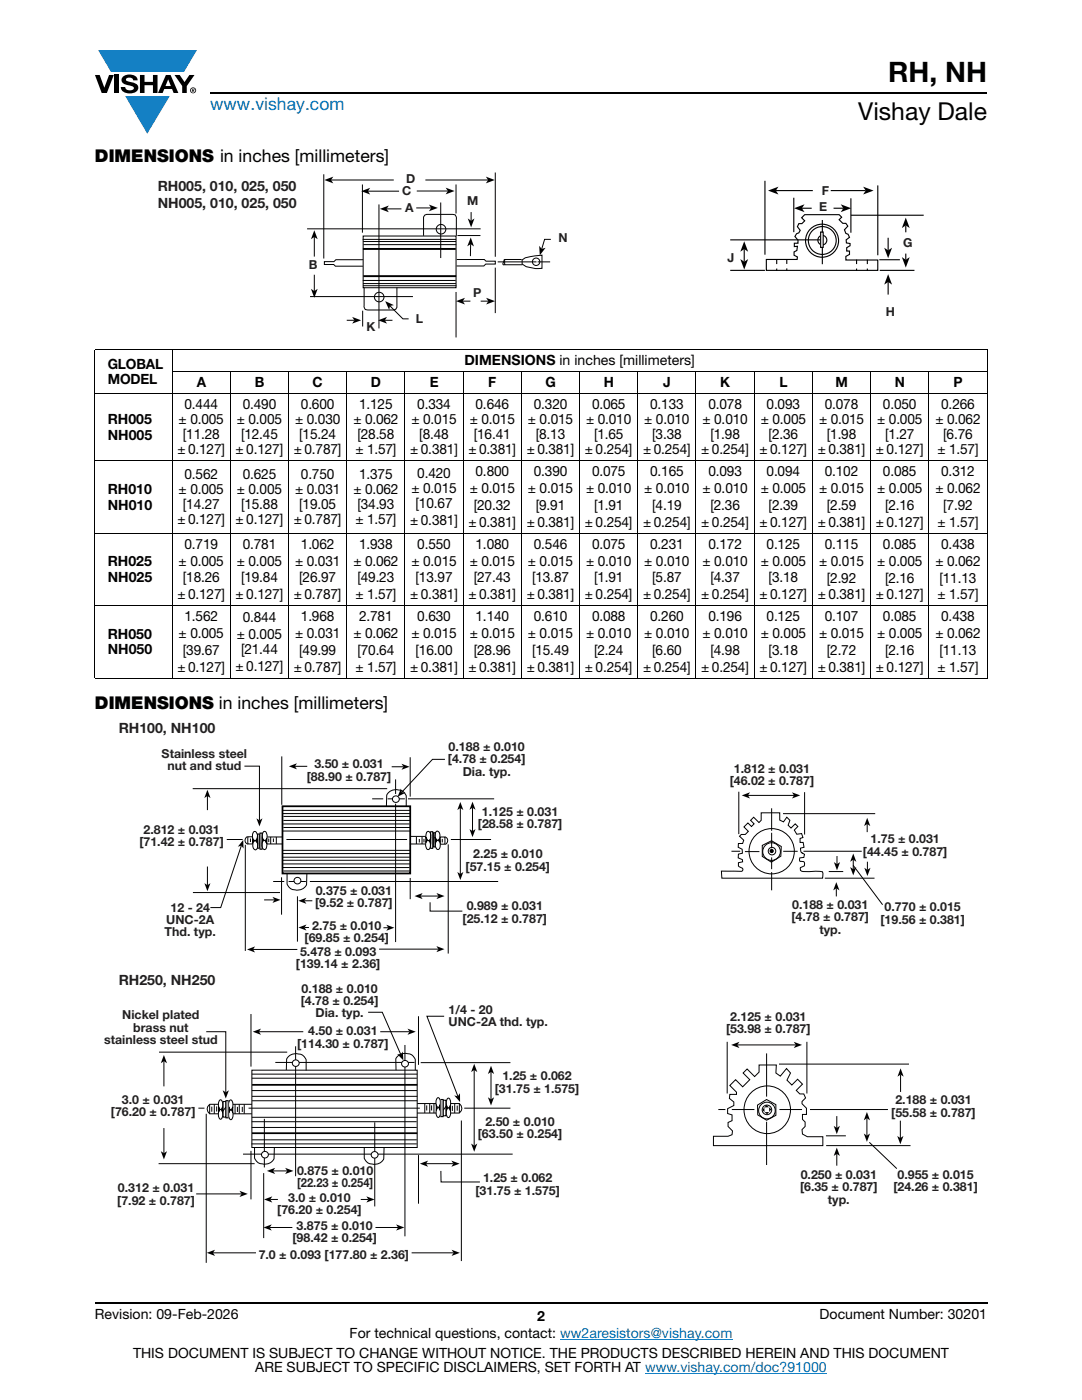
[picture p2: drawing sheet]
<svg xmlns="http://www.w3.org/2000/svg" width="216mm" height="279mm" viewBox="0 0 216 279" stroke-linecap="round" stroke-linejoin="round" font-family="sans-serif">
<defs><g id="words">
<text font-size="5.6" x="177.2" y="16.4">RH, NH</text>
<text font-size="4.9" x="171.3" y="24">Vishay Dale</text>
<text font-size="3.5" fill="#007ec4" x="42" y="21.9">www.vishay.com</text>
<g font-size="3.5">
<text x="18.9" y="32.3">DIMENSIONS in inches [millimeters]</text>
<text x="18.9" y="141.6">DIMENSIONS in inches [millimeters]</text>
</g>
<g font-size="2.8" fill="#231f20">
<text x="31.5" y="38.1">RH005, 010, 025, 050</text>
<text x="31.5" y="41.5">NH005, 010, 025, 050</text>
<text x="23.7" y="146.3">RH100, NH100</text>
<text x="23.7" y="196.6">RH250, NH250</text>
</g>
<g font-size="2.8">
<text x="21.5" y="73.6">GLOBAL</text>
<text x="21.5" y="76.6">MODEL</text>
<text x="39.2" y="77.3">A</text>
<text x="50.8" y="77.3">B</text>
<text x="62.4" y="77.3">C</text>
<text x="74" y="77.3">D</text>
<text x="85.7" y="77.3">E</text>
<text x="92.7" y="72.9">DIMENSIONS in inches [millimeters]</text>
<text x="97.4" y="77.3">F</text>
<text x="108.8" y="77.3">G</text>
<text x="120.5" y="77.3">H</text>
<text x="132.3" y="77.3">J</text>
<text x="143.7" y="77.3">K</text>
<text x="155.5" y="77.3">L</text>
<text x="166.7" y="77.3">M</text>
<text x="178.5" y="77.3">N</text>
<text x="190.2" y="77.3">P</text>
<text x="36.8" y="81.7">0.444</text>
<text x="48.4" y="81.7">0.490</text>
<text x="60" y="81.7">0.600</text>
<text x="71.7" y="81.7">1.125</text>
<text x="83.3" y="81.7">0.334</text>
<text x="94.9" y="81.7">0.646</text>
<text x="106.5" y="81.7">0.320</text>
<text x="118.1" y="81.7">0.065</text>
<text x="129.7" y="81.7">0.133</text>
<text x="141.4" y="81.7">0.078</text>
<text x="153" y="81.7">0.093</text>
<text x="164.6" y="81.7">0.078</text>
<text x="176.2" y="81.7">0.050</text>
<text x="187.8" y="81.7">0.266</text>
<text x="21.5" y="84.6">RH005</text>
<text x="21.5" y="87.8">NH005</text>
<text x="35.6" y="84.7">± 0.005</text>
<text x="36.5" y="87.7">[11.28</text>
<text x="47.3" y="84.7">± 0.005</text>
<text x="48.1" y="87.7">[12.45</text>
<text x="58.9" y="84.7">± 0.030</text>
<text x="59.7" y="87.7">[15.24</text>
<text x="70.5" y="84.7">± 0.062</text>
<text x="71.3" y="87.7">[28.58</text>
<text x="82.1" y="84.7">± 0.015</text>
<text x="83.7" y="87.7">[8.48</text>
<text x="93.7" y="84.7">± 0.015</text>
<text x="94.6" y="87.7">[16.41</text>
<text x="105.3" y="84.7">± 0.015</text>
<text x="106.9" y="87.7">[8.13</text>
<text x="117" y="84.7">± 0.010</text>
<text x="118.5" y="87.7">[1.65</text>
<text x="128.6" y="84.7">± 0.010</text>
<text x="130.1" y="87.7">[3.38</text>
<text x="140.2" y="84.7">± 0.010</text>
<text x="141.8" y="87.7">[1.98</text>
<text x="151.8" y="84.7">± 0.005</text>
<text x="153.4" y="87.7">[2.36</text>
<text x="163.4" y="84.7">± 0.015</text>
<text x="165" y="87.7">[1.98</text>
<text x="175" y="84.7">± 0.005</text>
<text x="176.6" y="87.7">[1.27</text>
<text x="186.6" y="84.7">± 0.062</text>
<text x="188.2" y="87.7">[6.76</text>
<text x="35.4" y="90.7">± 0.127]</text>
<text x="36.8" y="95.6">0.562</text>
<text x="47" y="90.7">± 0.127]</text>
<text x="48.4" y="95.6">0.625</text>
<text x="58.6" y="90.7">± 0.787]</text>
<text x="60" y="95.6">0.750</text>
<text x="70.9" y="90.7">± 1.57]</text>
<text x="71.7" y="95.6">1.375</text>
<text x="81.9" y="90.7">± 0.381]</text>
<text x="83.3" y="95.4">0.420</text>
<text x="93.5" y="90.7">± 0.381]</text>
<text x="94.9" y="95.1">0.800</text>
<text x="105.1" y="90.7">± 0.381]</text>
<text x="106.5" y="95.1">0.390</text>
<text x="116.7" y="90.7">± 0.254]</text>
<text x="118.1" y="95.1">0.075</text>
<text x="128.3" y="90.7">± 0.254]</text>
<text x="129.7" y="95.1">0.165</text>
<text x="139.9" y="90.7">± 0.254]</text>
<text x="141.4" y="95.1">0.093</text>
<text x="151.6" y="90.7">± 0.127]</text>
<text x="153" y="95.1">0.094</text>
<text x="163.2" y="90.7">± 0.381]</text>
<text x="164.6" y="95.1">0.102</text>
<text x="174.8" y="90.7">± 0.127]</text>
<text x="176.2" y="95.1">0.085</text>
<text x="187" y="90.7">± 1.57]</text>
<text x="187.8" y="95.1">0.312</text>
<text x="21.5" y="98.5">RH010</text>
<text x="21.5" y="101.7">NH010</text>
<text x="35.6" y="98.6">± 0.005</text>
<text x="36.5" y="101.6">[14.27</text>
<text x="47.3" y="98.6">± 0.005</text>
<text x="48.1" y="101.6">[15.88</text>
<text x="58.9" y="98.6">± 0.031</text>
<text x="59.7" y="101.6">[19.05</text>
<text x="70.5" y="98.6">± 0.062</text>
<text x="71.3" y="101.6">[34.93</text>
<text x="82.1" y="98.4">± 0.015</text>
<text x="82.9" y="101.4">[10.67</text>
<text x="93.7" y="98.4">± 0.015</text>
<text x="94.6" y="101.8">[20.32</text>
<text x="105.3" y="98.4">± 0.015</text>
<text x="106.9" y="101.8">[9.91</text>
<text x="117" y="98.4">± 0.010</text>
<text x="118.5" y="101.8">[1.91</text>
<text x="128.6" y="98.4">± 0.010</text>
<text x="130.1" y="101.8">[4.19</text>
<text x="140.2" y="98.4">± 0.010</text>
<text x="141.8" y="101.8">[2.36</text>
<text x="151.8" y="98.4">± 0.005</text>
<text x="153.4" y="101.8">[2.39</text>
<text x="163.4" y="98.4">± 0.015</text>
<text x="165" y="101.8">[2.59</text>
<text x="175" y="98.4">± 0.005</text>
<text x="176.6" y="101.8">[2.16</text>
<text x="186.6" y="98.4">± 0.062</text>
<text x="188.2" y="101.8">[7.92</text>
<text x="35.4" y="104.6">± 0.127]</text>
<text x="47" y="104.6">± 0.127]</text>
<text x="58.6" y="104.6">± 0.787]</text>
<text x="70.9" y="104.6">± 1.57]</text>
<text x="81.9" y="104.8">± 0.381]</text>
<text x="93.5" y="105.1">± 0.381]</text>
<text x="105.1" y="105.1">± 0.381]</text>
<text x="116.7" y="105.1">± 0.254]</text>
<text x="128.3" y="105.1">± 0.254]</text>
<text x="139.9" y="105.1">± 0.254]</text>
<text x="151.6" y="105.1">± 0.127]</text>
<text x="163.2" y="105.1">± 0.381]</text>
<text x="174.8" y="105.1">± 0.127]</text>
<text x="187" y="105.1">± 1.57]</text>
<text x="21.5" y="113">RH025</text>
<text x="35.6" y="112.9">± 0.005</text>
<text x="36.8" y="109.5">0.719</text>
<text x="47.3" y="112.9">± 0.005</text>
<text x="48.4" y="109.5">0.781</text>
<text x="58.9" y="112.9">± 0.031</text>
<text x="60" y="109.5">1.062</text>
<text x="70.5" y="112.9">± 0.062</text>
<text x="71.7" y="109.5">1.938</text>
<text x="82.1" y="112.9">± 0.015</text>
<text x="83.3" y="109.5">0.550</text>
<text x="93.7" y="112.9">± 0.015</text>
<text x="94.9" y="109.5">1.080</text>
<text x="105.3" y="112.9">± 0.015</text>
<text x="106.5" y="109.5">0.546</text>
<text x="117" y="112.9">± 0.010</text>
<text x="118.1" y="109.5">0.075</text>
<text x="128.6" y="112.9">± 0.010</text>
<text x="129.7" y="109.5">0.231</text>
<text x="140.2" y="112.9">± 0.010</text>
<text x="141.4" y="109.5">0.172</text>
<text x="151.8" y="112.9">± 0.005</text>
<text x="153" y="109.5">0.125</text>
<text x="163.4" y="112.9">± 0.015</text>
<text x="164.6" y="109.5">0.115</text>
<text x="175" y="112.9">± 0.005</text>
<text x="176.2" y="109.5">0.085</text>
<text x="186.6" y="112.9">± 0.062</text>
<text x="187.8" y="109.5">0.438</text>
<text x="21.5" y="116.2">NH025</text>
<text x="35.4" y="119.6">± 0.127]</text>
<text x="36.5" y="116.2">[18.26</text>
<text x="47" y="119.6">± 0.127]</text>
<text x="48.1" y="116.2">[19.84</text>
<text x="58.6" y="119.6">± 0.787]</text>
<text x="59.7" y="116.2">[26.97</text>
<text x="70.9" y="119.6">± 1.57]</text>
<text x="71.3" y="116.2">[49.23</text>
<text x="81.9" y="119.6">± 0.381]</text>
<text x="82.9" y="116.2">[13.97</text>
<text x="93.5" y="119.6">± 0.381]</text>
<text x="94.6" y="116.2">[27.43</text>
<text x="105.1" y="119.6">± 0.381]</text>
<text x="106.2" y="116.2">[13.87</text>
<text x="116.7" y="119.6">± 0.254]</text>
<text x="118.5" y="116.2">[1.91</text>
<text x="128.3" y="119.6">± 0.254]</text>
<text x="130.1" y="116.2">[5.87</text>
<text x="139.9" y="119.6">± 0.254]</text>
<text x="141.8" y="116.2">[4.37</text>
<text x="151.6" y="119.6">± 0.127]</text>
<text x="153.4" y="116.3">[3.18</text>
<text x="163.2" y="119.6">± 0.381]</text>
<text x="165" y="116.3">[2.92</text>
<text x="174.8" y="119.6">± 0.127]</text>
<text x="176.6" y="116.3">[2.16</text>
<text x="187" y="119.6">± 1.57]</text>
<text x="187.5" y="116.3">[11.13</text>
<text x="36.8" y="124">1.562</text>
<text x="48.4" y="124.2">0.844</text>
<text x="60" y="124">1.968</text>
<text x="71.7" y="124">2.781</text>
<text x="83.3" y="124">0.630</text>
<text x="94.9" y="124">1.140</text>
<text x="106.5" y="124">0.610</text>
<text x="118.1" y="124">0.088</text>
<text x="129.7" y="124">0.260</text>
<text x="141.4" y="124">0.196</text>
<text x="153" y="124">0.125</text>
<text x="164.6" y="124">0.107</text>
<text x="176.2" y="124">0.085</text>
<text x="187.8" y="124">0.438</text>
<text x="21.5" y="127.4">RH050</text>
<text x="21.5" y="130.6">NH050</text>
<text x="35.6" y="127.4">± 0.005</text>
<text x="36.5" y="130.7">[39.67</text>
<text x="47.3" y="127.5">± 0.005</text>
<text x="48.1" y="130.5">[21.44</text>
<text x="58.9" y="127.4">± 0.031</text>
<text x="59.7" y="130.7">[49.99</text>
<text x="70.5" y="127.4">± 0.062</text>
<text x="71.3" y="130.7">[70.64</text>
<text x="82.1" y="127.4">± 0.015</text>
<text x="82.9" y="130.7">[16.00</text>
<text x="93.7" y="127.4">± 0.015</text>
<text x="94.6" y="130.7">[28.96</text>
<text x="105.3" y="127.4">± 0.015</text>
<text x="106.2" y="130.7">[15.49</text>
<text x="117" y="127.4">± 0.010</text>
<text x="118.5" y="130.7">[2.24</text>
<text x="128.6" y="127.4">± 0.010</text>
<text x="130.1" y="130.7">[6.60</text>
<text x="140.2" y="127.4">± 0.010</text>
<text x="141.8" y="130.7">[4.98</text>
<text x="151.8" y="127.4">± 0.005</text>
<text x="153.4" y="130.7">[3.18</text>
<text x="163.4" y="127.4">± 0.015</text>
<text x="165" y="130.7">[2.72</text>
<text x="175" y="127.4">± 0.005</text>
<text x="176.6" y="130.7">[2.16</text>
<text x="186.6" y="127.4">± 0.062</text>
<text x="187.5" y="130.7">[11.13</text>
<text x="35.4" y="134.1">± 0.127]</text>
<text x="47" y="133.9">± 0.127]</text>
<text x="58.6" y="134.1">± 0.787]</text>
<text x="70.9" y="134.1">± 1.57]</text>
<text x="81.9" y="134.1">± 0.381]</text>
<text x="93.5" y="134.1">± 0.381]</text>
<text x="105.1" y="134.1">± 0.381]</text>
<text x="116.7" y="134.1">± 0.254]</text>
<text x="128.3" y="134.1">± 0.254]</text>
<text x="139.9" y="134.1">± 0.254]</text>
<text x="151.6" y="134.1">± 0.127]</text>
<text x="163.2" y="134.1">± 0.381]</text>
<text x="174.8" y="134.1">± 0.127]</text>
<text x="187" y="134.1">± 1.57]</text>
<text x="18.9" y="263.3">Revision: 09-Feb-2026</text>
<text x="107.2" y="263.6">2</text>
<text x="163.6" y="263.3">Document Number: 30201</text>
<text x="69.8" y="267.1">For technical questions, contact: ww2aresistors@vishay.com</text>
<text x="26.5" y="271">THIS DOCUMENT IS SUBJECT TO CHANGE WITHOUT NOTICE. THE PRODUCTS DESCRIBED HEREIN AND THIS DOCUMENT</text>
<text x="50.9" y="273.8">ARE SUBJECT TO SPECIFIC DISCLAIMERS, SET FORTH AT www.vishay.com/doc?91000</text>
</g>
<g font-size="2.5" fill="#231f20">
<text x="80.2" y="39">C</text>
<text x="81" y="36.5">D</text>
<text x="93.2" y="40.9">M</text>
<text x="164" y="39">F</text>
<text x="80.9" y="42.3">A</text>
<text x="163.5" y="42">E</text>
<text x="61.6" y="53.7">B</text>
<text x="111.4" y="48.2">N</text>
<text x="145.2" y="52.4">J</text>
<text x="180.2" y="49.2">G</text>
<text x="94.4" y="59.3">P</text>
<text x="73.1" y="66">K</text>
<text x="83" y="64.5">L</text>
<text x="176.8" y="63.1">H</text>
<text x="89.5" y="149.9">0.188 ± 0.010</text>
<text x="32.3" y="151.2">Stainless steel</text>
<text x="33.4" y="153.6">nut and stud</text>
<text x="61.2" y="155.8">[88.90 ± 0.787]</text>
<text x="62.7" y="153.3">3.50 ± 0.031</text>
<text x="89.4" y="152.4">[4.78 ± 0.254]</text>
<text x="92.3" y="154.8">Dia. typ.</text>
<text x="146.4" y="154.2">1.812 ± 0.031</text>
<text x="145.6" y="156.7">[46.02 ± 0.787]</text>
<text x="28.6" y="166.4">2.812 ± 0.031</text>
<text x="95.4" y="165.2">[28.58 ± 0.787]</text>
<text x="96.2" y="162.8">1.125 ± 0.031</text>
<text x="27.8" y="168.9">[71.42 ± 0.787]</text>
<text x="92.9" y="173.8">[57.15 ± 0.254]</text>
<text x="94.4" y="171.3">2.25 ± 0.010</text>
<text x="172.2" y="170.8">[44.45 ± 0.787]</text>
<text x="173.7" y="168.3">1.75 ± 0.031</text>
<text x="63" y="178.6">0.375 ± 0.031</text>
<text x="33.2" y="184.4">UNC-2A</text>
<text x="34" y="181.9">12 - 24</text>
<text x="62.3" y="185.5">2.75 ± 0.010</text>
<text x="62.9" y="181">[9.52 ± 0.787]</text>
<text x="92.3" y="184.1">[25.12 ± 0.787]</text>
<text x="93.1" y="181.7">0.989 ± 0.031</text>
<text x="157.9" y="183.8">[4.78 ± 0.787]</text>
<text x="158.1" y="181.4">0.188 ± 0.031</text>
<text x="175.7" y="184.4">[19.56 ± 0.381]</text>
<text x="176.5" y="181.9">0.770 ± 0.015</text>
<text x="32.9" y="186.9">Thd. typ.</text>
<text x="59.9" y="190.8">5.478 ± 0.093</text>
<text x="60.8" y="188">[69.85 ± 0.254]</text>
<text x="163.5" y="186.3">typ.</text>
<text x="59" y="193.3">[139.14 ± 2.36]</text>
<text x="24.4" y="203.4">Nickel plated</text>
<text x="60" y="200.6">[4.78 ± 0.254]</text>
<text x="60.2" y="198.1">0.188 ± 0.010</text>
<text x="63" y="203">Dia. typ.</text>
<text x="89.5" y="202.4">1/4 - 20</text>
<text x="145.7" y="203.7">2.125 ± 0.031</text>
<text x="20.8" y="208.3">stainless steel stud</text>
<text x="26.6" y="205.9">brass nut</text>
<text x="59.3" y="209.1">[114.30 ± 0.787]</text>
<text x="61.5" y="206.6">4.50 ± 0.031</text>
<text x="89.5" y="204.8">UNC-2A thd. typ.</text>
<text x="144.9" y="206.2">[53.98 ± 0.787]</text>
<text x="100.2" y="215.6">1.25 ± 0.062</text>
<text x="24.3" y="220.3">3.0 ± 0.031</text>
<text x="98.7" y="218.1">[31.75 ± 1.575]</text>
<text x="178.7" y="220.4">2.188 ± 0.031</text>
<text x="22.1" y="222.8">[76.20 ± 0.787]</text>
<text x="95.3" y="227.1">[63.50 ± 0.254]</text>
<text x="96.9" y="224.6">2.50 ± 0.010</text>
<text x="177.8" y="222.8">[55.58 ± 0.787]</text>
<text x="23.5" y="238">0.312 ± 0.031</text>
<text x="57.5" y="239.8">3.0 ± 0.010</text>
<text x="59.3" y="234.4">0.875 ± 0.010</text>
<text x="59.3" y="236.9">[22.23 ± 0.254]</text>
<text x="94.9" y="238.4">[31.75 ± 1.575]</text>
<text x="96.4" y="236">1.25 ± 0.062</text>
<text x="159.6" y="237.7">[6.35 ± 0.787]</text>
<text x="159.8" y="235.3">0.250 ± 0.031</text>
<text x="178.3" y="237.7">[24.26 ± 0.381]</text>
<text x="179.1" y="235.2">0.955 ± 0.015</text>
<text x="23.4" y="240.4">[7.92 ± 0.787]</text>
<text x="55.3" y="242.3">[76.20 ± 0.254]</text>
<text x="59.2" y="245.4">3.875 ± 0.010</text>
<text x="165.2" y="240.2">typ.</text>
<text x="51.6" y="251.3">7.0 ± 0.093 [177.80 ± 2.36]</text>
<text x="58.4" y="247.9">[98.42 ± 0.254]</text>
</g>
</g></defs>
<g fill="#147fc3">
<path d="M19.6 10h19.7l-2.6 4.3h-1.1h-13.5z"/>
<path d="M25 19.2h8.9l-4.5 7.5z"/>
</g>
<g fill="#000">
<path d="M18.9 15h1l.9 2.5 1-2.5h.9l-1.4 3.6h-1zM22.9 15h.9v3.6h-.9zM24.6 15.3a2.1 2.1 0 0 1 2.8 .3l.1 .4h-.9a.79 .79 0 0 0-.7-.5 .79 .79 0 0 0-.8 .4l.3 .3 1 .2a1.08 1.08 0 0 1 1.2 1 1.08 1.08 0 0 1-1.1 1.2 1.73 1.73 0 0 1-2.4-1.2h.9a.96 .96 0 0 0 .8 .6 .96 .96 0 0 0 .9-.4 1.31 1.31 0 0 0-1.2-.6 1.03 1.03 0 0 1-1.1-.6 1.03 1.03 0 0 1 .2-1.1zM27.9 15h.9v1.3h1.7v-1.3h.9v3.6h-.9v-1.6h-1.7v1.6h-.9zM34.8 15h1.1l.9 1.4 1-1.4h1l-1.5 2.2v1.4h-.9v-1.4z"/>
<path d="M33.6 15.9l.5 1.3h-1.1zM33.1 15l-1.6 3.6h1l.3-.8h1.5l.3 .8h1l-1.6-3.6z"/>
<path d="M38.4 17.8h.2v.2h-.2zM38.3 17.7v.7h.1v-.3l.4 .3-.2-.3 .2-.2-.1-.2z"/>
<path d="M38.1 18a.46 .46 0 0 1 .9 0 .46 .46 0 0 1-.9 0zM37.9 18a.6 .6 0 0 0 1.2 0 .6 .6 0 0 0-1.2 0z"/>
</g>
<path d="M42 18.6h155M18.9 260h178.1" fill="none" stroke="#000" stroke-width=".36"/>
<path d="M111.8 267.3h34.3M128.7 274h36.3" fill="none" stroke="#007ec4" stroke-width=".2"/>
<g fill="none" stroke="#000" stroke-width=".2">
<path d="M64.6 34.8v16.8M66.1 35.9h12.5M72.3 36.8v9.6M73.4 38.2h6.2M83.2 38.1h6.2M84.9 35.9h12.5M91 36.8v5.8M98.8 34.4v16.8M61.3 45.7h34.6M61.9 59.2h20.5M62.7 47.3v3.9M62.7 54.8v3.3"/>
<path d="M72.4 47.8h18.6M72.4 56h18.5M72.4 57h18.7M72.4 56.6h18.6M72.5 48.2h18.5M72.5 51.8h-5.5l-.4 .4h-1.9v.6h1.9l.3 .3h5.5M72.5 47.1h18.5v10.3h-18.5zM72.5 48.8h18.5M72.7 57.4v3.9l.2 .5 .5 .1h5.2l.4-.2 .2-.4v-3.9M75.6 40.8v24.7M77.1 41.7h3M83.1 41.5h2.9"/>
<path d="M84.5 47.1v-3.8l.3-.4 .3-.1 5.7 .1 .2 .4 .1 3.8M87.9 40.4v11.1M91 58.3v9M91.1 51.8h5.5l.4 .3h1.8v.6h-1.9l-.4 .4h-5.4M91.3 47h4.6M93.9 48.7v2.4M94 42.3v1.7M98.8 53.4v9.1M99.3 52.3h7.7M100.6 51.8l-.3 .8 .3 .3M104.1 51.8h-3.4v1h3.5M104.2 51.9l.6-.4 3.3-.6v2.7a5.7 5.7 0 0 1-3.9-.9z"/>
<path d="M107.3 52.3h2.5M109.9 47.8h-1.2l-.6 1.9M18.9 69.7h178.1M18.9 78.5h178.1M18.9 69.8v65.5M34.2 74.1h162.8M34.3 69.6v65.8M46 74.1v61.3M57.6 74.1v61.3M69.2 63.9h1.5M69.2 74.1v61.3M72.4 62v3.2"/>
<path d="M76.8 63.9h1.5M77.8 61.1l2.6 2.5h1.1M80.8 74.1v61.3M92.3 60.1h1.6M92.4 74.1v61.3M95.9 60.1h1.5M104 74.1v61.3M115.7 74.1v61.3M127.3 74.1v61.3M138.9 74.1v61.3M150.5 74.1v61.3M162.1 74.1v61.3"/>
<path d="M173.7 74.1v61.3M185.3 74.1v61.3M197 69.8v65.5M18.9 92h178.1M18.9 106.4h178.1M18.9 120.9h178.1M18.9 135.4h178.1"/>
<circle cx="75.7" cy="59.3" r=".96"/>
<circle cx="88" cy="45.7" r=".96"/>
<circle cx="107" cy="52.2" r=".74"/>
</g>
<path d="M72.4 49.7h18.5M72.5 55.1h18.5" fill="none" stroke="#000" stroke-width=".38"/>
<g fill="#000">
<path d="M64.7 35.9l1.8-.6-.4 .6 .4 .7z" fill-rule="evenodd"/>
<path d="M72.1 38.2l1.8-.7-.5 .7 .5 .6z" fill-rule="evenodd"/>
<path d="M88.9 37.5l1.8 .6-1.8 .7 .5-.7z" fill-rule="evenodd"/>
<path d="M96.9 35.3l1.8 .6-1.8 .7 .5-.7z" fill-rule="evenodd"/>
<path d="M62.7 46l.7 1.7-.7-.4-.7 .4z" fill-rule="evenodd"/>
<path d="M62 57.6l.7 .5 .7-.5-.7 1.8z" fill-rule="evenodd"/>
<path d="M75.8 41.7l1.8-.7-.5 .7 .5 .7z" fill-rule="evenodd"/>
<path d="M85.6 40.8l1.8 .7-1.8 .7 .4-.7z" fill-rule="evenodd"/>
<path d="M93.9 47.4l.7 1.8-.7-.5-.7 .5z" fill-rule="evenodd"/>
<path d="M93.3 43.6l.7 .4 .7-.4-.7 1.8z" fill-rule="evenodd"/>
<path d="M107.6 49.1l.5 .6 .8-.2-1.2 1.5z" fill-rule="evenodd"/>
<path d="M70.3 63.3l1.8 .6-1.8 .7 .4-.7z" fill-rule="evenodd"/>
<path d="M75.4 63.9l1.8-.6-.4 .6 .4 .7z" fill-rule="evenodd"/>
<path d="M76.9 60.1l1.7 .8-.8 .2-.1 .7z" fill-rule="evenodd"/>
<path d="M91 60.1l1.8-.7-.5 .7 .5 .7z" fill-rule="evenodd"/>
<path d="M97 59.4l1.8 .7-1.8 .7 .4-.7z" fill-rule="evenodd"/>
</g>
<g fill="none" stroke="#000" stroke-width=".22">
<path d="M160.6 42.8h6.8l.5 .5-.5 .5 .8 .8h.6l.4 .5-.7 .8 .3 .7 .4 .2 .3 .6-.7 .5 .1 .6 .7 .1v.4l-.7 .4v.7h.6v.7l-.7 .4v.7h6.3v2.1h-22.2v-2.2h6.2v-.5l-.7-.4v-.6l.6-.3 .1-.8h-.6v-.7h.7v-.6l-.6-.7 .3-.6 .5-.1 .3-.5-.6-.8 .3-.6h.6l.6-.5-.6-.6zM164.1 43.9v8.8"/>
<circle cx="164" cy="48" r="3.3"/>
<circle cx="164.1" cy="48" r="2.78"/>
<circle cx="164.1" cy="47.9" r=".92"/>
</g>
<path d="M163.8 46.3h.5v3.1h-.5z" fill="#fff"/>
<g fill="none" stroke="#000" stroke-width=".22">
<path d="M152.6 36.1v14.7M154.8 38h7.4M158.4 39.5v6.8M165.8 38h6.9M169.8 39.6v6.8M175.2 37v13.9M145.7 54h6.9M145.7 47.9h17.9M148.5 49.7v2.5M160 41.6h2M163.8 46.3h.5v3.1h-.5zM166.3 41.6h2"/>
<path d="M169.8 43h14.5M175.5 51.8h4.1M175.5 54h7M177.2 47.5v2.5M177.2 56.3v2.5M180.7 45v1.4M180.7 50.6v1.2"/>
</g>
<g fill="#000">
<path d="M153.2 38l2.1-.7-.5 .7 .5 .8z" fill-rule="evenodd"/>
<path d="M172.2 37.3l2.1 .7-2.1 .8 .5-.8z" fill-rule="evenodd"/>
<path d="M148.5 48.1l.8 2.1-.8-.5-.8 .5z" fill-rule="evenodd"/>
<path d="M147.7 51.7l.8 .5 .8-.5-.8 2.1z" fill-rule="evenodd"/>
<path d="M158.4 41.6l2.1-.8-.5 .8 .5 .7z" fill-rule="evenodd"/>
<path d="M167.8 40.8l2 .8-2 .7 .5-.7z" fill-rule="evenodd"/>
<path d="M176.4 49.4l.8 .6 .8-.6-.8 2.1z" fill-rule="evenodd"/>
<path d="M177.2 54.7l.8 2.1-.8-.5-.8 .5z" fill-rule="evenodd"/>
<path d="M180 51.3l.7 .5 .8-.5-.8 2.1z" fill-rule="evenodd"/>
<path d="M180.7 43.4l.8 2.1-.8-.5-.7 .5z" fill-rule="evenodd"/>
<path d="M148 158.7l1.7-.6-.5 .6 .5 .7z" fill-rule="evenodd"/>
<path d="M158 158.1l1.7 .6-1.7 .7 .4-.7z" fill-rule="evenodd"/>
<path d="M166.9 176l.6 1.7-.6-.4-.6 .4z" fill-rule="evenodd"/>
<path d="M166.4 172.1l.6 .4 .6-.4-.6 1.6z" fill-rule="evenodd"/>
<path d="M169.6 173l.7 .5 .6-.5-.6 1.7z" fill-rule="evenodd"/>
<path d="M170.3 170.3l.6 1.7-.6-.4-.7 .4z" fill-rule="evenodd"/>
<path d="M173 163.2l.7 1.7-.7-.5-.6 .5z" fill-rule="evenodd"/>
<path d="M172.5 173.2l.6 .4 .6-.4-.6 1.6z" fill-rule="evenodd"/>
</g>
<path d="M155 51.8v2.2M157 51.8v2.2M170.9 51.8v2.2M173.1 51.8v2.2" fill="none" stroke="#000" stroke-width=".22" stroke-dasharray=".9 .9" stroke-linecap="butt"/>
<g fill="none" stroke="#000" stroke-width=".2">
<path d="M77.3 159.4h3.5M147.4 158v8.5M149.2 158.7h9.2M160.5 158.1v8.5M49.4 167a.79 .79 0 0 0-.5 .7 .79 .79 0 0 0 .5 .8M49.4 167h1v1.4h-1zM57.6 175.9h3.4M146 169.9h1.7M148.4 165l.8-.8 .7 .7 .6-.5-.7-.7 .6-.6 1 1.1 .5-.5v-1.5h3.7v1.5l.7 .3 .7-.9 .6 .6-.3 1 .5 .6 .9-.9 .5 .5-.7 .8 .5 .8 1-.1 .2 .8-.6 .1v.8h.7l.1 1-.7 .2 .1 .5 .1 .3 .6 .4-.1 .6-.8 .1v.7a.66 .66 0 0 1 .8 .1 .66 .66 0 0 1 .1 .8l-.8 .3a.51 .51 0 0 0 .3 .8l4.1 .1v1.3h-20.1l-.1-1.5 4 .1 .3-.3a.87 .87 0 0 0-.8-.7l-.1-.7 .9-.2-.1-.4-.8-.4v-.7l.8-.2v-.8l-.8-.4v-.8h.9l.2-.6-.8-.8 .3-.4h.8l.6-.6zM148.6 170h2.9M152.1 168.7l1.9-.9 1.9 1.1-.1 2-1.9 1.2-1.8-1.2zM154 161.3v4.5"/>
<path d="M154 166.2v3.1M154 171.1v2.4M154 174v3.7M156.2 162.4h18.4M156.3 169.9h2.9M160.3 169.9h11.6M164.6 175.3h9.9M165.4 173.9h2.9M166.9 177.3v1.6M167 170.8v1.7M170.2 172.7l5.9 7.9M170.3 171.6v1.9"/>
<path d="M173 164.4v1.7M173.1 172v1.6M173.5 228l5.4 5.2"/>
<circle cx="154" cy="169.9" r="1.76"/>
<circle cx="154" cy="169.9" r="4.5"/>
<circle cx="154" cy="169.9" r=".75"/>
</g>
<circle cx="154" cy="169.8" r=".24" fill="#000"/>
<g fill="none" stroke="#000" stroke-width=".35">
<path d="M56.4 160.9h25.5v13.4h-25.5z"/>
<circle cx="154" cy="169.8" r=".24"/>
</g>
<path d="M50.6 166l.2-.1a1.07 1.07 0 0 1 .1 1.9 1.15 1.15 0 0 1-.3-1.8z" fill="#fff"/>
<path d="M50.6 166l.2-.1a1.07 1.07 0 0 1 .1 1.9 1.15 1.15 0 0 1-.3-1.8z" fill="none" stroke="#000" stroke-width=".2"/>
<path d="M52.6 166l.1-.1a1.1 1.1 0 0 1 .2 1.9 1.15 1.15 0 0 1-.3-1.8z" fill="#fff"/>
<path d="M52.6 166l.1-.1a1.1 1.1 0 0 1 .2 1.9 1.15 1.15 0 0 1-.3-1.8z" fill="none" stroke="#000" stroke-width=".2"/>
<path d="M50.7 167.9l.1-.1a1.07 1.07 0 0 1 .2 1.8 1.13 1.13 0 0 1-.3-1.7z" fill="#fff"/>
<path d="M50.7 167.9l.1-.1a1.07 1.07 0 0 1 .2 1.8 1.13 1.13 0 0 1-.3-1.7z" fill="none" stroke="#000" stroke-width=".2"/>
<path d="M52.5 167.8l.2-.1a1.06 1.06 0 0 1 .1 1.9 1.15 1.15 0 0 1-.3-1.8z" fill="#fff"/>
<g fill="none" stroke="#000" stroke-width=".2">
<path d="M50 167.3v.7M50.4 167.5l.3 .3-.2 .2zM51.4 167.3l.1 1.1-.4-.6zM51.4 166.4h.3v2.9h-.3zM51.9 166.2h.4v3.3h-.4zM52.3 167.3l.2 .4-.2 .4zM52.5 167.8l.2-.1a1.06 1.06 0 0 1 .1 1.9 1.15 1.15 0 0 1-.3-1.8zM53.2 167.3v1.1l-.2-.6zM53.3 168.4h3.2M53.3 167h3.2M53.6 167.4v.7M54 167v1.4"/>
<path d="M54.6 167.3v.7M55.1 167v1.4M56.3 164.4h25.4M56.4 172.4h25.4M56.4 162.4h25.4M56.4 161.7h25.4M56.4 170.3h25.5M56.4 171.7h25.4M56.5 169.7h25.4M56.5 173.1h25.2M56.5 165.8h25.4M56.5 173.8h25.5"/>
<path d="M56.5 162.9h25.5M56.5 163.7h25.5M56.5 165.1h25.5M81.8 171.1h-25.4M87.8 167h1v1.5h-1zM88.8 167a.79 .79 0 0 1 .5 .7 .79 .79 0 0 1-.5 .8"/>
</g>
<path d="M50.4 167.5l.3 .3-.2 .2zM51.4 167.3l.1 1.1-.4-.6zM52.3 167.3l.2 .4-.2 .4zM53.2 167.3v1.1l-.2-.6z" fill="#000"/>
<path d="M87 167.9l.1-.1a.67 .67 0 0 1 .7 .3 .67 .67 0 0 1 0 .7v.3a.45 .45 0 0 1-.6 .4 1.3 1.3 0 0 1-.2-1.6z" fill="#fff"/>
<path d="M87 167.9l.1-.1a.67 .67 0 0 1 .7 .3 .67 .67 0 0 1 0 .7v.3a.45 .45 0 0 1-.6 .4 1.3 1.3 0 0 1-.2-1.6z" fill="none" stroke="#000" stroke-width=".2"/>
<path d="M85.1 167.9l.1-.1a.67 .67 0 0 1 .7 .3 .67 .67 0 0 1 0 .7v.3a.45 .45 0 0 1-.6 .4l-.4-.8z" fill="#fff"/>
<path d="M85.1 167.9l.1-.1a.67 .67 0 0 1 .7 .3 .67 .67 0 0 1 0 .7v.3a.45 .45 0 0 1-.6 .4l-.4-.8z" fill="none" stroke="#000" stroke-width=".2"/>
<path d="M87 166.1l.1-.1a.67 .67 0 0 1 .6 .2 .67 .67 0 0 1 .1 .7l-.1 .3a.45 .45 0 0 1-.5 .4 1.3 1.3 0 0 1-.2-1.5z" fill="#fff"/>
<path d="M87 166.1l.1-.1a.67 .67 0 0 1 .6 .2 .67 .67 0 0 1 .1 .7l-.1 .3a.45 .45 0 0 1-.5 .4 1.3 1.3 0 0 1-.2-1.5z" fill="none" stroke="#000" stroke-width=".2"/>
<path d="M85.2 166.1l.1-.1a.7 .7 0 0 1 .7 1l-.1 .3a.45 .45 0 0 1-.5 .4 1.32 1.32 0 0 1-.2-1.6z" fill="#fff"/>
<g fill="none" stroke="#000" stroke-width=".2">
<path d="M77.1 160.9l.1-2.2a2.23 2.23 0 0 1 3.9 .1v2.2M81.8 168.4h3.1M81.9 166.9h3.1M83.1 167v1.4M83.7 167.4v.7M84.2 167v1.4M84.6 167.4v.7M85 167.1l.2 .5-.2 .5zM85.2 166.1l.1-.1a.7 .7 0 0 1 .7 1l-.1 .3a.45 .45 0 0 1-.5 .4 1.32 1.32 0 0 1-.2-1.6zM85.9 166h.4v3.3h-.4zM85.9 167.4v.8l-.2-.4zM86.5 166.2h.3v2.8h-.3z"/>
<path d="M86.8 167.1l.3 .6-.3 .5zM87.5 167.7l.2-.2 .1 .4zM88.3 167.4v.7"/>
</g>
<path d="M85 167.1l.2 .5-.2 .5zM85.9 167.4v.8l-.2-.4zM86.8 167.1l.3 .6-.3 .5zM87.5 167.7l.2-.2 .1 .4z" fill="#000"/>
<circle cx="79" cy="159.5" r=".67" fill="#fff"/>
<g fill="none" stroke="#000" stroke-width=".2">
<path d="M57.3 174.3v.9a1.81 1.81 0 0 0 1.6 2.4 2.01 2.01 0 0 0 2.3-1v-2.2"/>
<circle cx="79" cy="159.5" r=".67"/>
</g>
<circle cx="59.3" cy="175.8" r=".67" fill="#fff"/>
<g fill="none" stroke="#000" stroke-width=".2">
<path d="M38.5 157.4h38.8M41.4 158.9v2.8M48.8 152.9h3v10.8M56.2 151v9.6M58.8 152.9h2.5M74.3 159.4h2.2M78.2 153h2.3M78.9 155.5v3M81.4 159.4h17.2M81.8 151.1v7.9M88.8 151.5h-2.5l-6.1 6.6M38.5 178.1h17.4"/>
<path d="M41.4 172.9v3.8M45.2 167.5h3.2M48.2 168.8l-4.2 12.4M48.9 168.6v21.2M54.5 175.9h2.2M54.8 179.6h-2.1M56.2 175.1v7.4M57.2 167.5h24M59.4 178.9v9M61.8 175.9h37.6M62.3 179.8h-1.6M78.9 160.4v27.6"/>
<path d="M81.9 175.2v4.3M87.5 178.8h-3.6M89.4 168.5v21.8M90 167.5h8M91.9 161.3v13.1M94.3 161.2v4.7M42 181.1h2.1M50.5 189.5h8.8M61.6 185.1h-.8M75.6 189.4h11.9M77.5 185.2h-1M85.8 180.1v1.7h6.5"/>
<path d="M146.8 215.5l1.4 1.4 1.4-1.4-1.3-1.4 .8-.8 1.5 1.6 .9-.9v-1.5h3.4l-.1 1.6 .9 .7 1.2-1.5 .8 .8-.7 1.5 1 .9 1.2-1.1 .9 1-1.2 1.2 .7 .7h.8l.3 .8-.7 .7v.5l.9 .9v1.2h-.8v1l.6 .5v.9l-.7 .6 .1 .9 1 .6h3.1v1.7h-21.8v-1.8h2.9l.8-.3 .1-.8-.9-.9v-.8l.8-.3v-1.2l-.9-.3v-.9l1.2-.7v-.7l-.9-.7 .1-.8h1.4v-.4l-1.4-1.4zM150.1 217.8a4.7 4.7 0 0 1 6.4 .5 4.7 4.7 0 0 1 0 6.4 4.7 4.7 0 0 1-6.4 .4 4.8 4.8 0 0 1 0-7.3zM151.2 220.5l1.8-1.1 1.8 1.1v2.1l-1.8 1-1.8-1.1z"/>
<circle cx="59.3" cy="175.8" r=".67"/>
<circle cx="153" cy="221.5" r=".95"/>
<circle cx="153" cy="221.6" r="1.66"/>
</g>
<g fill="#000">
<path d="M41.4 157.6l.6 1.7-.6-.4-.6 .4z" fill-rule="evenodd"/>
<path d="M57.6 152.9l1.6-.6-.4 .6 .4 .6z" fill-rule="evenodd"/>
<path d="M80 157.4l.2 .7 .7 .1-1.6 .8z" fill-rule="evenodd"/>
<path d="M80.1 152.4l1.6 .6-1.6 .6 .4-.6z" fill-rule="evenodd"/>
<path d="M40.8 176.3l.6 .4 .6-.4-.6 1.6z" fill-rule="evenodd"/>
<path d="M48.5 167.6l.1 1.7-.4-.5-.7 .2z" fill-rule="evenodd"/>
<path d="M51.2 163.3l.6 .4 .6-.4-.6 1.6z" fill-rule="evenodd"/>
<path d="M54.4 179l1.6 .6-1.6 .6 .4-.6z" fill-rule="evenodd"/>
<path d="M59.5 179.8l1.6-.6-.4 .6 .4 .6z" fill-rule="evenodd"/>
<path d="M82.7 178.8l1.6-.6-.4 .6 .4 .6z" fill-rule="evenodd"/>
<path d="M87.1 178.2l1.6 .6-1.6 .6 .4-.6z" fill-rule="evenodd"/>
<path d="M91.3 174l.6 .4 .6-.4-.6 1.6z" fill-rule="evenodd"/>
<path d="M91.9 160l.6 1.7-.6-.4-.6 .4z" fill-rule="evenodd"/>
<path d="M94.3 160l.6 1.6-.6-.4-.6 .4z" fill-rule="evenodd"/>
<path d="M93.7 165.5l.6 .4 .6-.4-.6 1.6z" fill-rule="evenodd"/>
<path d="M49.3 189.5l1.6-.6-.4 .6 .4 .6z" fill-rule="evenodd"/>
<path d="M59.6 185.1l1.6-.6-.4 .6 .4 .6z" fill-rule="evenodd"/>
<path d="M77.1 184.5l1.6 .7-1.6 .6 .4-.6z" fill-rule="evenodd"/>
<path d="M87.1 188.8l1.6 .6-1.6 .6 .4-.6z" fill-rule="evenodd"/>
</g>
<path d="M153 220.8l.7 .6-.7 .7-.7-.6z" fill="#000"/>
<path d="M153 220.8l.7 .6-.7 .7-.7-.6z" fill="none" stroke="#000" stroke-width=".35"/>
<path d="M152.7 221.2h.6v.6h-.6z" fill="#fff"/>
<path d="M152.7 221.2h.6v.6h-.6z" fill="none" stroke="#fff" stroke-width=".35"/>
<g fill="none" stroke="#000" stroke-width=".2">
<path d="M50.3 213.6h32.9v15.4h-32.9zM54.9 212h27.8M145.1 207.9v10.3M147.1 208.5h11.7M153 210.2v8.7M155.4 212.4h26M161 207.9v10.3M179.7 214.5v3.4M48.5 230.3h53.8M72.7 229v.9a1.81 1.81 0 0 0 1.6 2.4 2.02 2.02 0 0 0 2.3-1v-2.2M74.8 224v16.8M143.3 221.4h1.4"/>
<path d="M146 221.4h4.5M153 223.9v8.6M155.5 221.4h4.5M161.6 221.4h15.6M164.8 226.7h4M164.9 228.6h16.8M167 222.7v2.4M167 230.3v2.3M173 223.2v3.4M179.7 223.7v3.4"/>
</g>
<g fill="#000">
<path d="M145.9 208.5l1.6-.6-.4 .6 .4 .7z" fill-rule="evenodd"/>
<path d="M158.4 207.9l1.6 .6-1.6 .7 .4-.7z" fill-rule="evenodd"/>
<path d="M179.7 213.2l.6 1.7-.6-.4-.6 .4z" fill-rule="evenodd"/>
<path d="M167 229l.6 1.7-.6-.4-.6 .4z" fill-rule="evenodd"/>
<path d="M166.4 224.7l.6 .4 .6-.4-.6 1.6z" fill-rule="evenodd"/>
<path d="M173 221.9l.6 1.7-.6-.4-.6 .4z" fill-rule="evenodd"/>
<path d="M172.4 226.2l.6 .4 .6-.4-.6 1.7z" fill-rule="evenodd"/>
<path d="M179 226.7l.7 .4 .6-.4-.6 1.7z" fill-rule="evenodd"/>
</g>
<circle cx="74.7" cy="230.5" r=".67" fill="#fff"/>
<g fill="none" stroke="#000" stroke-width=".2">
<path d="M50.3 214.4h32.9M50.3 215.2h32.9M50.3 217.6h32.9M50.3 218.8h33M50.3 219.7h33M41.8 222.3h8.4M41.8 220.4h8.5M50.2 228.3h33M50.2 225h33M50.2 223.9h32.9M50.3 223h32.9M50.3 227.5h32.9"/>
<circle cx="74.7" cy="230.5" r=".67"/>
</g>
<path d="M50.3 216.5h33M50.3 226.2h32.9" fill="none" stroke="#000" stroke-width=".35"/>
<path d="M43.8 219.6l.2-.1a1.29 1.29 0 0 1 0 1.9 1.33 1.33 0 0 1-.2-1.8z" fill="#fff"/>
<path d="M43.8 219.6l.2-.1a1.29 1.29 0 0 1 0 1.9 1.33 1.33 0 0 1-.2-1.8z" fill="none" stroke="#000" stroke-width=".2"/>
<path d="M43.8 221.5l.2-.1a1.29 1.29 0 0 1 0 2 1.33 1.33 0 0 1-.2-1.9z" fill="#fff"/>
<path d="M43.6 220.8l.2 .6-.2 .6zM43.8 221.5l.2-.1a1.29 1.29 0 0 1 0 2 1.33 1.33 0 0 1-.2-1.9zM44.5 220.9v1.2l-.2-.6z" fill="none" stroke="#000" stroke-width=".2"/>
<path d="M43.6 220.8l.2 .6-.2 .6zM44.5 220.9v1.2l-.2-.6z" fill="#000"/>
<path d="M45.9 219.6l.1-.1a1.29 1.29 0 0 1 0 1.9 1.33 1.33 0 0 1-.1-1.8z" fill="#fff"/>
<path d="M45.9 219.6l.1-.1a1.29 1.29 0 0 1 0 1.9 1.33 1.33 0 0 1-.1-1.8z" fill="none" stroke="#000" stroke-width=".2"/>
<path d="M45.9 221.6l.2-.1a1.29 1.29 0 0 1 0 2 1.33 1.33 0 0 1-.2-1.9z" fill="#fff"/>
<path d="M45.7 220.9l.2 .6-.2 .6zM45.9 221.6l.2-.1a1.29 1.29 0 0 1 0 2 1.33 1.33 0 0 1-.2-1.9zM46.4 220.9v1.2l-.1-.6z" fill="none" stroke="#000" stroke-width=".2"/>
<path d="M45.7 220.9l.2 .6-.2 .6zM46.4 220.9v1.2l-.1-.6z" fill="#000"/>
<path d="M45.1 219.7h.4v3.4h-.4z" fill="#fff"/>
<path d="M45.1 219.7h.4v3.4h-.4z" fill="none" stroke="#000" stroke-width=".2"/>
<path d="M44.5 219.8h.5v3.1h-.5z" fill="#fff"/>
<g fill="none" stroke="#000" stroke-width=".2">
<path d="M44.5 219.8h.5v3.1h-.5zM41.8 220.4v1.9a1.14 1.14 0 0 1 0-1.9zM42.3 220.9v1M42.8 220.4v1.9M43.2 220.8v1M45.1 221l-.7 .8M46.9 220.4v1.9M47.4 220.9v1M47.7 220.4v1.9M48.3 220.9v1M48.7 220.4v1.9M83.2 222.1h8.5"/>
<path d="M83.3 220.2h8.4"/>
</g>
<path d="M89.3 221.2l.2-.1a1.29 1.29 0 0 1 0 1.9 1.33 1.33 0 0 1-.2-1.8z" fill="#fff"/>
<path d="M89.3 221.2l.2-.1a1.29 1.29 0 0 1 0 1.9 1.33 1.33 0 0 1-.2-1.8z" fill="none" stroke="#000" stroke-width=".2"/>
<path d="M89.3 219.2l.2-.1a1.29 1.29 0 0 1 0 2 1.33 1.33 0 0 1-.2-1.9z" fill="#fff"/>
<path d="M89.3 219.2l.2-.1a1.29 1.29 0 0 1 0 2 1.33 1.33 0 0 1-.2-1.9zM89 220.5l.2 .6-.2 .5zM89.9 220.6v1.1l-.2-.6z" fill="none" stroke="#000" stroke-width=".2"/>
<path d="M89 220.5l.2 .6-.2 .5zM89.9 220.6v1.1l-.2-.6z" fill="#000"/>
<path d="M87.3 221.1h.2a1.29 1.29 0 0 1 0 1.9 1.33 1.33 0 0 1-.2-1.9z" fill="#fff"/>
<path d="M87.3 221.1h.2a1.29 1.29 0 0 1 0 1.9 1.33 1.33 0 0 1-.2-1.9z" fill="none" stroke="#000" stroke-width=".2"/>
<path d="M87.3 219.1h.1a1.29 1.29 0 0 1 0 1.9 1.33 1.33 0 0 1-.1-1.9z" fill="#fff"/>
<path d="M87.3 219.1h.1a1.29 1.29 0 0 1 0 1.9 1.33 1.33 0 0 1-.1-1.9zM87.1 220.5l.1 .6-.1 .5zM87.8 220.5v1.1l-.2-.6z" fill="none" stroke="#000" stroke-width=".2"/>
<path d="M87.1 220.5l.1 .6-.1 .5zM87.8 220.5v1.1l-.2-.6z" fill="#000"/>
<path d="M88 219.4h.4v3.5h-.4z" fill="#fff"/>
<path d="M88 219.4h.4v3.5h-.4z" fill="none" stroke="#000" stroke-width=".2"/>
<path d="M88.5 219.6h.5v3.1h-.5z" fill="#fff"/>
<g fill="none" stroke="#000" stroke-width=".2">
<path d="M31.7 210h25.6M59 208.8v25.9M83.5 202.8v9.7M83.9 212.1h18M88.5 219.6h.5v3.1h-.5zM31.6 232.2h19.2M41.2 222.3v29.7M50.8 229v.9a1.81 1.81 0 0 0 1.6 2.4 2.02 2.02 0 0 0 2.3-1v-2.2M52.6 234.1v13M52.7 223.3v9.7M83.5 230.5v9.7M84.8 220.2v1.9"/>
<path d="M85.1 220.6v1M85.8 220.2v1.9M86.1 220.6v1M86.6 220.2v1.9M89.1 220.7l-.7 .9M90.3 220.7v1M90.7 220.2v1.9M91.2 220.6v1.1M91.7 220.2a1.14 1.14 0 0 1 0 1.9zM92.1 223.6v28.1M92.6 221.2h9.3"/>
</g>
<circle cx="52.9" cy="230.5" r=".67" fill="#fff"/>
<g fill="none" stroke="#000" stroke-width=".2">
<path d="M79 213.6v-2.3a2.23 2.23 0 0 1 3.9 .1v2.2M80.8 208.5v38.2M53.9 239.4h1.6M54.5 233.7h2.8M72 239.4h1.5"/>
<circle cx="52.9" cy="230.5" r=".67"/>
</g>
<g fill="#000">
<path d="M52.7 239.4l1.6-.6-.4 .6 .4 .6z" fill-rule="evenodd"/>
<path d="M53.3 233.7l1.6-.6-.4 .6 .4 .6z" fill-rule="evenodd"/>
<path d="M56.9 233.1l1.6 .6-1.6 .6 .4-.6z" fill-rule="evenodd"/>
<path d="M73.1 238.8l1.7 .6-1.7 .6 .4-.6z" fill-rule="evenodd"/>
</g>
<circle cx="80.8" cy="212.3" r=".67" fill="#fff"/>
<g fill="none" stroke="#000" stroke-width=".2">
<path d="M57.1 213.5l.1-2.1a2.23 2.23 0 0 1 3.9 .1v2.1"/>
<circle cx="80.8" cy="212.3" r=".67"/>
</g>
<circle cx="59" cy="212.2" r=".67" fill="#fff"/>
<g fill="none" stroke="#000" stroke-width=".2">
<path d="M32.7 211.8v5M41.2 205.9h3.9v12.1M50.1 202.4v10.5M51.7 205.9h8.8M73.5 202h2.8l3.7 8.5M75.9 205.9h5.8M88.6 202.8h-3.4l6.2 16M94.6 213.5v15.1M98 213.9v5.5M32.7 225.1v5.1M39.1 238.3h9.1M39.6 221.2h1.2"/>
<path d="M49.6 221.2h34.2M50.1 229.7v9.7M85 232.2h5.5M88 233.7v2.2h7.8M42.5 250h8.6M53.8 245h4.5M74.9 245h4.5M82.1 250h8.4"/>
<circle cx="59" cy="212.2" r=".67"/>
</g>
<g fill="#000">
<path d="M32.7 210.5l.6 1.7-.6-.4-.6 .4z" fill-rule="evenodd"/>
<path d="M44.4 217.6l.7 .4 .6-.4-.6 1.6z" fill-rule="evenodd"/>
<path d="M50.4 205.9l1.7-.6-.4 .6 .4 .6z" fill-rule="evenodd"/>
<path d="M79.3 210.4l.7 .1 .4-.6 .1 1.7z" fill-rule="evenodd"/>
<path d="M81.3 205.3l1.7 .6-1.7 .6 .4-.6z" fill-rule="evenodd"/>
<path d="M90.6 218.6l.8 .2 .4-.6v1.7z" fill-rule="evenodd"/>
<path d="M94.6 212.3l.6 1.7-.6-.5-.6 .5z" fill-rule="evenodd"/>
<path d="M97.4 219l.6 .4 .6-.4-.6 1.6z" fill-rule="evenodd"/>
<path d="M98 212.7l.6 1.6-.6-.4-.6 .4z" fill-rule="evenodd"/>
<path d="M32.1 229.7l.6 .5 .6-.5-.6 1.7z" fill-rule="evenodd"/>
<path d="M47.8 237.7l1.6 .6-1.6 .6 .4-.6z" fill-rule="evenodd"/>
<path d="M83.8 232.2l1.6-.6-.4 .6 .4 .7z" fill-rule="evenodd"/>
<path d="M90.1 231.6l1.6 .6-1.6 .7 .4-.7z" fill-rule="evenodd"/>
<path d="M94 228.2l.6 .4 .6-.4-.6 1.7z" fill-rule="evenodd"/>
<path d="M41.3 250l1.6-.6-.4 .6 .4 .6z" fill-rule="evenodd"/>
<path d="M52.6 245l1.6-.6-.4 .6 .4 .6z" fill-rule="evenodd"/>
<path d="M79 244.4l1.7 .6-1.7 .6 .4-.6z" fill-rule="evenodd"/>
<path d="M90.1 249.4l1.7 .6-1.7 .6 .4-.6z" fill-rule="evenodd"/>
</g>
<use href="#words"/>
</svg>
